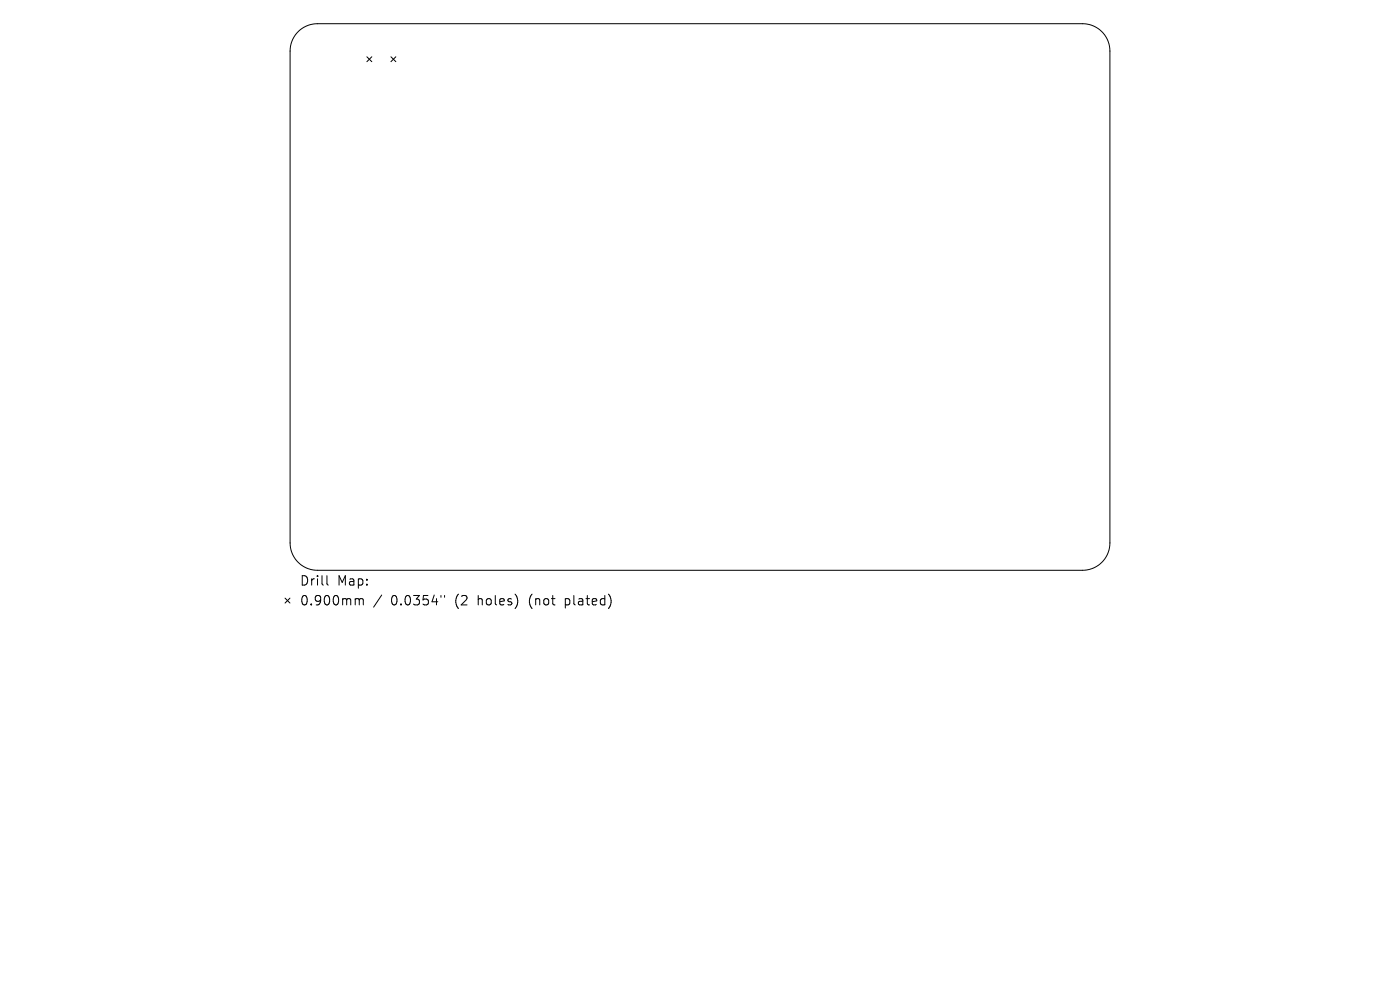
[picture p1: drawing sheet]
<svg xmlns="http://www.w3.org/2000/svg" width="297mm" height="210mm" viewBox="0 0 297 210" stroke-linecap="round" stroke-linejoin="round" font-family="sans-serif">
<defs><g id="words">
<g font-size="2.8">
<text x="63.5" y="124.5">Drill</text>
<text x="71.5" y="124.5">Map:</text>
<text x="63.5" y="128.7">0.900mm</text>
<text x="83" y="128.7">0.0354&quot;</text>
<text x="96.7" y="128.7">(2</text>
<text x="101.6" y="128.7">holes)</text>
<text x="112.7" y="128.7">(not</text>
<text x="120.5" y="128.7">plated)</text>
</g>
</g></defs>
<g fill="none" stroke="#000" stroke-width=".21">
<path d="M63.2 6.7a5.8 5.8 0 0 1 4.1-1.7h162.4a5.8 5.8 0 0 1 5.8 5.8v104.4a5.8 5.8 0 0 1-5.8 5.8h-162.4a5.8 5.8 0 0 1-5.8-5.8v-104.4a5.8 5.8 0 0 1 1.7-4.1zM77.8 12l1.1 1.1M78.9 12l-1.1 1.1M82.9 12l1.1 1.1M84 12l-1.1 1.1M60.5 126.9l1 1M61.5 126.9l-1 1M69.4 122.1v1.7l.2 .3M75.6 127l.5 .1 .1 .2M76.2 127.3l.3-.3 .5 .1 .1 1.2M76.2 127.3v1M81 126.2l-1.7 2.6"/>
<path d="M93.5 126.3v.4M94.3 126.3v.4"/>
</g>
<use href="#words"/>
</svg>
